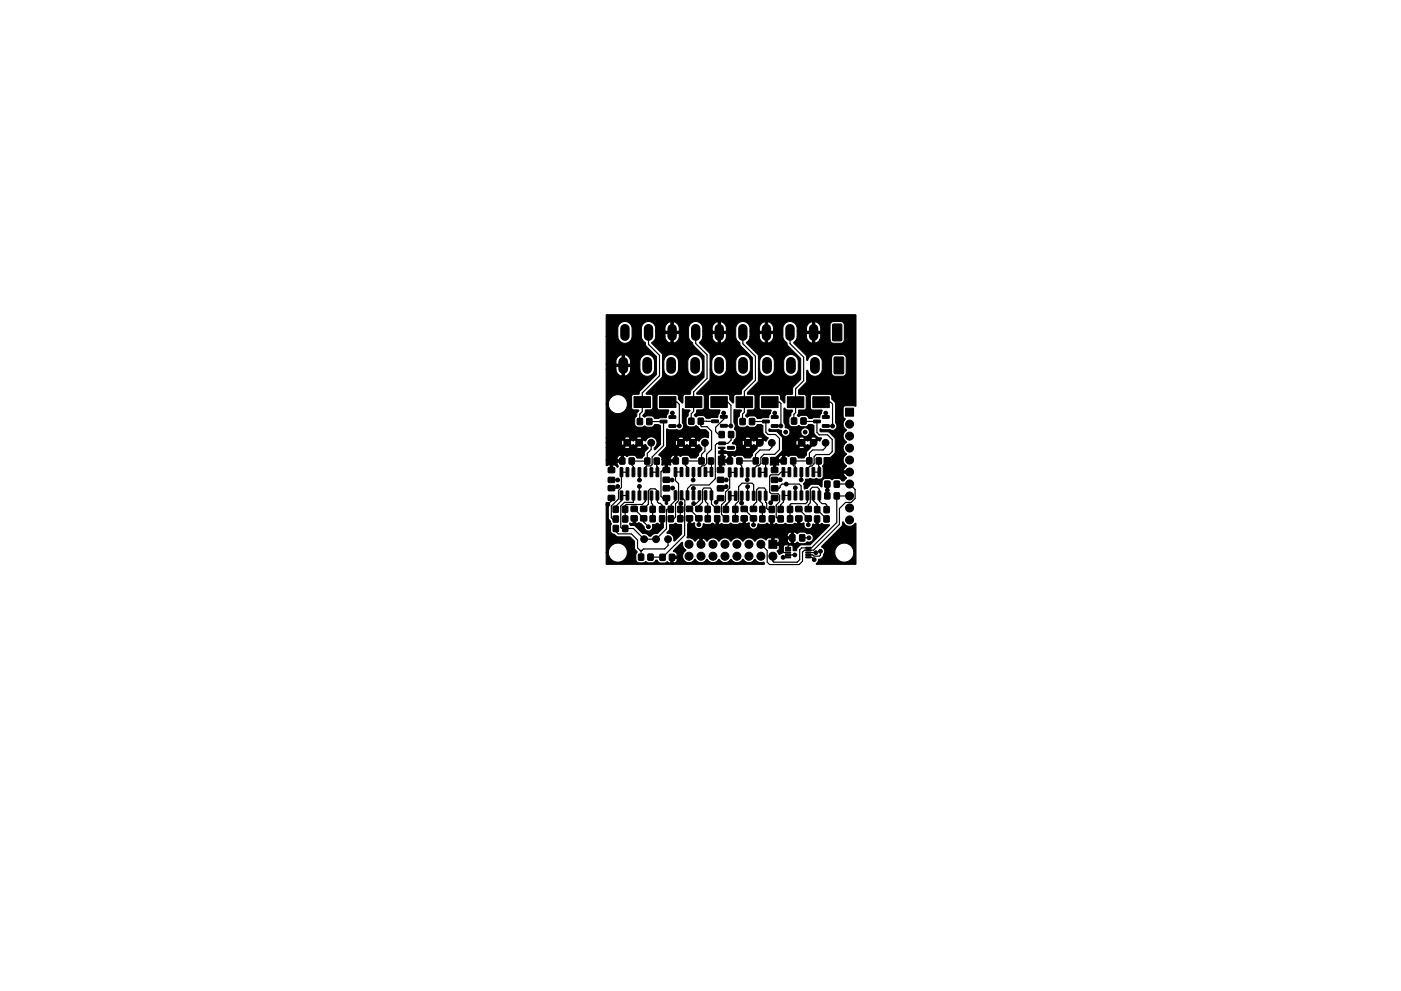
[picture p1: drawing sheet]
<svg xmlns="http://www.w3.org/2000/svg" width="297mm" height="210mm" viewBox="0 0 297 210" stroke-linecap="round" stroke-linejoin="round" font-family="sans-serif">
<g fill="#000" stroke="#000" stroke-width=".21">
<path d="M176.6 68.8l1.7-.1 .2 .2v3.2l-.2 .2h-1.6l-.2-.1zM176.9 75.8l1.7-.1 .3 .2v3.2l-.2 .2h-1.6l-.3-.1zM128.5 66.8h52.9l.1 19.3-.2 .1-.3-.1h-1.8l-.3 .1-.1 .4v1.7l.4 .7a1.45 1.45 0 0 0 .3 2.3l-.1 .1a1.39 1.39 0 0 0-.6 1.3l.2 .6 .5 .4-.3 .4a1.38 1.38 0 0 0 .3 2.2l-.1 .2a1.43 1.43 0 0 0 .1 2.4l-.4 .4-.3 .6h1.5l.1 .4-.1 .1h-1.5l.2 .5 .5 .5-.6 .6h-.4l-.6-.5h-1l-.5 .3-.5-.3h-1l-.5 .4-.2 1.4-.7-.5-1.4-.1-.9 .9-.7 .1-.2-1.1 .4-.4 .1-.5 1-.2 .4 .2 .9-.2 .8 .2 .5-.3 .1-.3v-1.8l-.1-.4 .3-.5v-1.3l1.4-.1 1-1-.1-3-1.3-1.3-1.8-.1v-.6l2.8 .3a.94 .94 0 0 0 .5-1.6v-4.1l-.8-.9-.1-.8-.4-.2h-3.6l-.4 .2-.1 2.6 .2 .3 .3 .2 2 .1-.5 1.5-2.2 .2-.4-.5-.3-.2h-1l-.4 .2a.25 .25 0 0 1-.3 0 .25 .25 0 0 1-.1-.3l.3-1h1.1l.4-.4v-2.7l-.4-.2-1.1-.1-.1-.8 1.7-1.8v-2.3l.2-.2a1.6 1.6 0 0 0 1.6 1.3 1.6 1.6 0 0 0 1.5-1.4v-1.9l-.2-.6h2.2v3.2l.2 .5 .5 .2h2l.4-.6v-3.3l-.2-.4-.5-.3h-1.8l-.4 .3-.2 .4h-2.2a1.55 1.55 0 0 0-2.6 0l-.3 .6-.1-.1-.2-1-2.6-2.7 .5-.6 .2-.7h2a1.46 1.46 0 0 0 1.2 1.4l.8-.1 .8-.6h2.2l.2 .5 .5 .2h1.7l.5-.4 .1-3.6-.3-.4-.4-.2h-1.7l-.5 .5-.1 3.4h-2.2l.2-.6v-.7h-1.2v2h-.6v-2h-1.2v.6h-2v-1.1h5v-.6a1.46 1.46 0 0 0-1.2-1.4v2h-.6v-2.1a1.5 1.5 0 0 0-1.2 1.4v.7h-2v-.7a1.5 1.5 0 0 0-1.1-1.3 1.51 1.51 0 0 0-1.9 1.3v1.8a1.83 1.83 0 0 0 .9 1.4l.1 .5 2.8 2.8-.1 4.4-1.6 1.7-.1 1.4-1.2 .1-.3 .2-.2 1.6-.8-.8-.1-.8-.3-.2h-3.7l-.3 .1-.1 .3v2.6l.4 .3h2.1l-.2 .7-.2 .4-.2 .5-2.3 .2-.3-.4-.5-.2-.9 .1-.5 .2-.3-.3 .3-.5 .1-.7h1.2l.4-.5-.1-2.6-.3-.2-1.2-.1v-.3l2.2-2.3 .1-2.7 .3 .1a1.55 1.55 0 0 0 1.5 1.4 1.55 1.55 0 0 0 1.6-1.5l2 .1a1.55 1.55 0 0 0 1.5 1.4 1.55 1.55 0 0 0 1.5-1.4v-1.7a1.55 1.55 0 0 0-1.5-1.5 1.55 1.55 0 0 0-1.5 1.5v1.6h-2v-1.6a1.55 1.55 0 0 0-1.6-1.5 1.55 1.55 0 0 0-1.5 1.5v1.6h-.3l-.1-3-2.5-2.6 .6-.6 .2-.7h2a1.46 1.46 0 0 0 1.2 1.4h.6a1.45 1.45 0 0 0 1.2-1.4v-.6h-1.2v2h-.6v-2h-1.2v.6h-2v-1.1h5v-.6a1.46 1.46 0 0 0-1.2-1.4v2h-.6v-2.1a1.5 1.5 0 0 0-1.2 1.4v.7h-2v-.7a1.5 1.5 0 0 0-1.1-1.3 1.51 1.51 0 0 0-1.9 1.3v1.8a1.83 1.83 0 0 0 .9 1.4l.1 .5 2.5 2.6v4.5l-2.2 2.3-.1 .9-1.5 .2-.2 1.7-.7-.6-.1-.9-.4-.3-3.6-.1-.4 .2-.1 .3 .1 2.6 .3 .3h2l-.5 1.6-2.3 .1-.4-.4-.4-.1h-.9l-.6 .2-.3-.3 .5-.6v-.5h1.2l.4-.5v-2.6l-.4-.2-1.1-.1-.1-.2 2.8-2.8v-2.3h.4a1.55 1.55 0 0 0 1.6 1.5 1.55 1.55 0 0 0 1.5-1.5l2 .1a1.55 1.55 0 0 0 1.5 1.4 1.55 1.55 0 0 0 1.6-1.4v-1.7a1.55 1.55 0 0 0-1.5-1.5 1.55 1.55 0 0 0-1.6 1.5v1.6h-2v-1.6a1.55 1.55 0 0 0-1.5-1.5 1.55 1.55 0 0 0-1.6 1.5v1.6h-.4v-3.3l-2.2-2.3 .5-.6 .2-.7h2a1.46 1.46 0 0 0 1.2 1.4h.6a1.45 1.45 0 0 0 1.2-1.4v-.6h-1.2v2h-.6v-2h-1.2v.6h-2v-1.1h5v-.6a1.46 1.46 0 0 0-1.2-1.4v2h-.6v-2.1a1.5 1.5 0 0 0-1.2 1.4v.7h-2v-.7a1.5 1.5 0 0 0-1.1-1.3 1.51 1.51 0 0 0-1.9 1.3v1.8a1.62 1.62 0 0 0 .9 1.3l.1 .6 2.3 2.3v4.4l-2.8 2.8-.1 .8-1.5 .2-.2 1.7-.9-.8v-.8l-.4-.2-3.6-.1-.3 .2-.2 .3v2.5l.4 .4h2l-.1 .8-.2 .3-.2 .5-2.4 .2-.3-.4-.4-.2h-.9l-.6 .3-.3-.3 .5-.6v-.6h1.2l.4-.5v-2.6l-.4-.2-.9-.1-.1-.1 3.3-3.4 .2-1.8h.3a1.55 1.55 0 0 0 1.5 1.5 1.55 1.55 0 0 0 1.5-1.5l2 .1a1.55 1.55 0 0 0 1.6 1.4 1.55 1.55 0 0 0 1.5-1.4v-1.7a1.55 1.55 0 0 0-1.5-1.5 1.55 1.55 0 0 0-1.6 1.5v1.6h-2v-1.6a1.55 1.55 0 0 0-1.5-1.5 1.55 1.55 0 0 0-1.5 1.5v1.6h-.3l-.1-3.2-2.2-2.4a1.62 1.62 0 0 0 .8-1.3h2a1.46 1.46 0 0 0 1.2 1.4h.6a1.45 1.45 0 0 0 1.2-1.4v-.6h-1.2v2h-.6v-2h-1.2v.6h-2v-1.1h5v-.6a1.46 1.46 0 0 0-1.2-1.4v2h-.6v-2.1a1.5 1.5 0 0 0-1.2 1.4v.7h-2v-.7a1.5 1.5 0 0 0-1.1-1.3 1.51 1.51 0 0 0-1.9 1.3v1.8a1.84 1.84 0 0 0 .9 1.4l.1 .6 2.2 2.3v3.7l-3.5 3.6-.2 .6-1.2 .1-.3 .2-.1 2.6 .4 .5h1.1l-.4 .6v.7l-.4 .5v1.2l.4 .6h1.2l.4-.2 .6 .2h1l.6-.5h.8l.4 .2v3.9l-1.1 1.2-.2-.1v-.3a1.27 1.27 0 0 0 .1-2.1 1.27 1.27 0 0 0-2 .7l-.2-.3-.7 .6 .7 .7 .3-.3 .5 .8-.7 .8-.1 .8-.5 .5h-1l-.3-.4-.4-.2h-1l-.4 .3-.8-.3v1.4l-1.4 .1 .3 .8-.1 .2-.6-.4h-.5v1.2l-.5 .1v-1.3h-.9v-1.2h3.2v-.9a.75 .75 0 0 0-.9 .7v.2h-2.3v-2.5h3.8a1.19 1.19 0 0 0 1.4 0h1.2a1.19 1.19 0 0 0 1.3 0l-.7-.7-.6 .7h-1.2l-.7-.7-.7 .7h-3.8v-1.1h3.3l.2 .7 .6-.7h.8l.6 .7 .3-.3 .2 .3 .7-.7-.7-.6-.2 .3-.3-.3-.6 .6h-.8l-.6-.6-.2 .6h-3.3v-1h3.8l.7 .7 .7-.7h1.2l.6 .7 .7-.7a1.19 1.19 0 0 0-1.3 0h-1.3a1.2 1.2 0 0 0-1.3 0h-3.8v-7.2h.5l.3 1.1 .5 .6a2.01 2.01 0 0 0 3-.8 2.01 2.01 0 0 0-1.4-2.8 2.01 2.01 0 0 0-2.4 1.9h-.5v-7.4l2.1 .1a1.5 1.5 0 0 0 1.3 1.4h.5a1.49 1.49 0 0 0 1.3-1.4h2a1.55 1.55 0 0 0 1.5 1.4 1.55 1.55 0 0 0 1.6-1.4v-1.7a1.55 1.55 0 0 0-1.6-1.5 1.55 1.55 0 0 0-1.5 1.5v1.6h-2v-.5h-1.3v2h-.5v-2h-1.3v.5h-2.1v-1h5.2v-.6a1.5 1.5 0 0 0-1.3-1.4v2h-.5v-2.1a1.54 1.54 0 0 0-1.3 1.5v.6h-2.1v-5.9h2.5a1.52 1.52 0 0 0 1.8 1.4 1.51 1.51 0 0 0 1.2-1.4v-1.8a1.5 1.5 0 0 0-1.1-1.3 1.51 1.51 0 0 0-1.9 1.3v1.8h-2.5zM131.5 99.3h.5v1.8h-.5zM131.4 97.2h1.1v1.2h-1.1zM132.8 99.3h.5l-.1 1.8h-.5zM134 99.3h.6l-.1 1.8h-.5zM133.4 97.2h1.1v1.2h-1.1zM135.1 88.8h1.1v1.3h-1.1zM135.3 99.3h.6l-.1 1.8h-.5zM136.7 97.2h1.1v1.3h-1.1zM136.6 99.3h.5l-.1 1.8h-.4z"/>
<path d="M137.1 88.8h1.1v1.3h-1.1zM134.4 84.2h3.5v2.3h-3.5zM137.9 99.3h.5l-.1 1.8h-.5zM138.7 97.2h1.1v1.3h-1.1zM139.1 99.3h.6l-.1 1.8h-.5zM140 89.2l1.3-.1 .1 .5-1.4 .1zM141.9 90.1h1.3l.1 .5-1.4 .1zM141.9 88.2h1.3l.1 .5-1.4 .1zM139.8 84.2h3.5v2.3h-3.5zM143 99.2l.5 .1-.1 1.8-.5-.1zM142.8 97.2h1v1.2h-1zM144.2 99.2l.6 .1-.1 1.8-.5-.1z"/>
<path d="M144.7 86.8l.5 .2h1.1l-.4 .6v.6l-.4 .6v1.1l.1 .4 .6 .3h.9l.5-.3 .9 .8 1.2 .1 .5 .6v1l-.1 .1a1.36 1.36 0 0 0-1.9 .7l-.3-.3-.6 .7 .6 .6 .4-.3 .4 .7a.63 .63 0 0 1-.4 .9l-.2 .7-.5 .6h-1.2l-.3-.5-.3-.1h-1l-.5 .3-.8-.3v1.4h-1.3v.7l-.7-.1v1.3l-.4 .1-.1-1.4h-.7v-1.1h2.7v-.9a.76 .76 0 0 0-.8 .7v.2h-1.9a.94 .94 0 0 0-.6-1l1.4-1.5h2.6a1.19 1.19 0 0 0 1.3 0h1.3a1.19 1.19 0 0 0 1.3 0l-.7-.7-.6 .7h-1.3l-.6-.7-.7 .7h-2.6l.2-.4v-.6h1.8l.3 .6 .6-.6h.7l.7 .6 .3-.3 .2 .3 .7-.6-.7-.7-.3 .3-.2-.3-.7 .7h-.7l-.6-.7-.3 .7h-1.8v-1.1h2.4l.7 .7 .6-.7h1.3l.6 .7 .7-.7a1.19 1.19 0 0 0-1.3 0h-1.3a1.2 1.2 0 0 0-1.3 0h-2.4v-1.8l2.9 .2a.91 .91 0 0 0 .6-1.5zM144.8 97.2h1v1.2h-1zM145.5 99.2l.5 .1v1.8l-.5-.1zM146.1 88.7h1v1.3h-1zM146.8 99.2l.5 .1-.1 1.8-.5-.1zM148.1 88.7h1v1.3h-1zM148.2 97.2h1.1v1.2h-1.1zM148 99.2l.6 .1-.1 1.8-.5-.1zM145.3 84.2h3.5v2.3h-3.5zM149.3 99.2l.6 .1-.1 1.8-.5-.1zM150.2 97.2h1.1v1.2h-1.1zM150.6 99.2l.5 .1-.1 1.8-.4-.1z"/>
<path d="M150.9 89.1h1.3l.1 .5-1.4 .1zM152.4 93.8h1.3l.1 .5h-1.4zM152.4 95.7h1.3l.1 .5h-1.4zM152.5 91.6h1v1.2h-1zM152.8 90.1l1.3-.1 .1 .5-1.4 .1zM152.8 88.2l1.3-.1 .1 .5-1.4 .1zM150.7 84.2h3.5v2.3h-3.5zM154.3 94.8l1.3-.1 .1 .5-1.4 .1zM154.5 91.6h1v1.2h-1zM154.5 99.3h.5l-.1 1.9-.5-.1zM154.2 97.2h1.1v1.2h-1.1zM155.6 86.9l1.6 .2-.4 .6v.6l-.5 .5v1.3l.3 .4 .3 .1 .9 .1 .6-.3 .5 .2 .9 .1 .5-.2 .3-.4h.8l.3 .2 .1 1.7 1.1 1-.5 .6-.3-.3-1.7 1.7 .1 .2-.8 .9-.2 .6-.4 .4-1.2 .1-.6-.6h-1l-.5 .3-.8-.3v1.4l-1.3 .1v.6l-.7-.1v1.3l-.4 .1-.1-1.4-.2-.1v-1.7h1.4v.7h.8v-.9l-.2-.1v-.3h-.9l-.1 .5h-.5v-1.5l-.4-.1-.1-.2h1.4l-.1 .2-.3 .1 .1 .5 .9 .1h1.5l.4-.4v-.4h1.7a1.16 1.16 0 0 0 1.3 0l-.6-.7-.7 .7h-1.7l-.2-.7-.7-.2 2-.1 .2 .6 .7-.6h.7l.7 .6 .2-.3 .3 .3 .6-.6-.6-.7-.3 .3-.2-.3-.7 .7h-.7l-.7-.7-.2 .7h-2l.8-1.1h1.8l.7 .7 .6-.7h1.2l.7 .7 .7-.7a1.14 1.14 0 0 0-1.4 0h-1.2a1.19 1.19 0 0 0-1.3 0h-1.8v-1.3l-.4-.7a.99 .99 0 0 0-.1-1.2z"/>
<path d="M155.7 99.3h.6l-.1 1.9-.5-.1zM156.9 88.8h1.1v1.3h-1.1zM156.2 97.2h1.1v1.2h-1.1zM157 99.3h.5v1.9l-.5-.1zM158.3 99.3h.5l-.1 1.9-.5-.1zM158.9 88.8h1.1v1.3h-1.1zM156.1 84.2h3.5v2.3h-3.5zM159.7 97.2h1.1v1.2h-1.1zM159.5 99.3h.6l-.1 1.9-.5-.1zM160.8 99.3h.5v1.9l-.5-.1zM161.7 97.2h1.1v1.2h-1.1zM162.1 99.3h.5l-.1 1.9-.5-.1z"/>
<path d="M161.7 89.2l1.3-.1 .1 .5-1.4 .1zM161.5 84.2h3.5v2.3h-3.5zM163.6 90.1h1.3l.1 .5-1.4 .1zM163.6 88.2h1.3l.1 .5-1.4 .1zM165.8 99.2l.6 .1-.1 1.8h-.5zM166.2 86.6h.2l.4 .4 1.2 .1-.3 1.1-.4 .5v1.2l.2 .5 1.3 .1 .6-.2 .5 .2 .7 .1-.1 .2a.91 .91 0 0 0-.5 1.4 .91 .91 0 0 0 1.5 0 .91 .91 0 0 0-.7-1.4v-.2l.6-.5h.7l.4 .2 .1 1.7 .6 .8 1 .2-.3 .5-.2 .1-.2-.3-1.7 1.7-.7 .8-.2 .8-.5 .6-1.1-.1-.6-.5h-1l-.5 .3-.8-.3v1.4l-1.3 .1v.6l-.6-.1v1.3l-.5 .1v-1.4h-.7l.1-1.1h2.5v-.9a.76 .76 0 0 0-.8 .7v.2h-1.7v-.4l1.2-.2 1.2-1.2 .1-.7h3.4a1.16 1.16 0 0 0 1.3 0l-.6-.7-.7 .7h-3.4v-1h2.8l.2 .6 .7-.7h.7l.7 .7 .2-.3 .3 .3 .6-.7-.6-.6-.3 .3-.2-.3-.7 .6h-.7l-.7-.6-.2 .7h-2.8v-1.1h3.4l.7 .7 .6-.7h1.2l.7 .7 .7-.7a1.14 1.14 0 0 0-1.3 0h-1.3a1.2 1.2 0 0 0-1.3 0h-3.4l-1.2-1.3-1.6-.1-.1-.4 .2-.1 .4 .2h1.5l.6 .2a.95 .95 0 0 0 .8 1.2 .95 .95 0 0 0 1-1 .95 .95 0 0 0-1-.9v-.5l-.3-.5zM165.6 97.2h1.1v1.2h-1.1zM167.1 99.2l.6 .1-.1 1.8h-.5zM167.8 88.7h1.1v1.3h-1.1zM167.6 97.2h1.1v1.2h-1.1zM168.4 99.2l.5 .1-.1 1.8h-.4zM169.8 88.7h1.1v1.3h-1.1z"/>
<path d="M169.7 99.2l.5 .1-.1 1.8h-.5zM166.9 84.2h3.5v2.3h-3.5zM171.1 97.2h1v1.2h-1zM170.9 99.2l.6 .1-.1 1.8h-.5zM172.2 99.2l.5 .1v1.8h-.5zM173.1 97.2h1v1.2h-1zM173.5 99.2l.5 .1-.1 1.8h-.5zM172.5 89.2l1.4-.1v.5l-1.3 .1zM174.4 90.1h1.3l.1 .5-1.4 .1zM174.4 88.2h1.3l.1 .5-1.4 .1zM172.3 84.2h3.5v2.3h-3.5zM179.3 86.6h1.7v1.7h-1.7z"/>
<path d="M128.5 106.6l.7 .2-.2 .6v2.5l.6 1.2-.1 .4v1.1a.85 .85 0 0 0 .8 .8l.7 .5h2.6l.9 .9 .1 1.6 .5 .7-.3 .5v1.1l.3 .6 .3 .1h.9l.6-.3 .5 .3h.9l.4-.1 .3-.4a.51 .51 0 0 1 .7 .4l1.2 .2 .5-.3 .6 .2 .7 .1a.76 .76 0 0 0 .9-.8v-.2h-.9v.9h-.5v-1.3l1.4-.1v-.3a.99 .99 0 0 0-.8-.7l1.7-1.9 .3 .1a1.42 1.42 0 0 0 .6 1.5v.2a1.36 1.36 0 0 0-.3 2.1 1.36 1.36 0 0 0 2.2-.3 1.54 1.54 0 0 0 2.2 .4l.4-.4a1.41 1.41 0 0 0 2.4 0h.1a1.54 1.54 0 0 0 2.2 .4l.4-.4a1.41 1.41 0 0 0 2.4 0h.1a1.54 1.54 0 0 0 2.2 .4l.4-.4a1.46 1.46 0 0 0 1.7 .6h.2v.4h-33.4l-.1-.1v-2.4h.5l.3 1.1 .8 .8a2.01 2.01 0 0 0 2.9-1.5 2.01 2.01 0 0 0-2.1-2.4l-.1 .1a2 2 0 0 0-1.8 1.9h-.5zM129 105.1h1.3v1.1h-1.3zM129 103.1h1.3v1h-1.3zM129 101.3h1.3v1h-1.3zM129 99.2h1.3v1.1h-1.3zM130 109.5h1.1v1.2h-1.1zM130 107.4h1.1v1.3h-1.1zM130 111.5h1.1v1.3h-1.1zM131.5 104.2l.5 .1v1.8l-.5-.1zM132 109.5h1.1v1.2h-1.1zM132 107.4h1.1v1.3h-1.1zM132 111.5h1.1v1.3h-1.1z"/>
<path d="M132.8 104.2l.5 .1-.1 1.8-.5-.1zM134 104.2l.6 .1-.1 1.8-.5-.1zM134.2 109.8h.5v1.3l.8-.2 .4 .2 .7 .7a.91 .91 0 0 0 .8 .9h.2a1 1 0 0 0 .8-1.4h.5l.5-.3 .7 .3v-1.4h.5l.1 2-1.3 1.3a1.57 1.57 0 0 0-1.4 .6h-.3a1.56 1.56 0 0 0-1.5-.6l-1.5-1.6-1.1-.2-.1-.3 .1-.1 .6 .1zM133.8 107.4h1.3v1.1h-1.3zM133.8 109.4h1.3v1.1h-1.3zM135.3 104.2l.6 .1-.1 1.8-.5-.1zM135.4 117.6h1v1.2h-1zM135.8 107.4h1.3v1.1h-1.3zM135.8 109.4h1.3v1.1h-1.3zM136.6 104.2l.5 .1-.1 1.8-.4-.1zM137.9 107.4h1v1.3h-1zM137.9 104.2l.5 .1-.1 1.8-.5-.1z"/>
<path d="M137.4 117.6h1v1.2h-1zM137.9 109.4h1v1.3h-1zM139.1 104.2l.6 .1-.1 1.8-.5-.1zM139.9 107.4h1v1.3h-1zM140.6 101.3h1.3v1h-1.3zM140.6 99.2h1.3v1h-1.3zM140.6 105.2h1.4v1h-1.4zM140.6 103.1h1.4v1h-1.4zM139.9 109.4h1v1.3h-1zM139.9 117.6h1.1v1.3h-1.1zM141.1 105.5l.3-.1 .2 .2v1.3l-.3 .2-.3-.2zM141.7 109.4h1.1v1.3h-1.1z"/>
<path d="M141.7 107.4h1.1v1.3h-1.1zM141.9 117.6h1.1v1.3h-1.1zM142 111.3h.7l.5-.3 .5 .3h.8v2l-1.6 1.5a1.46 1.46 0 0 0-1.5-1.7l.5-.7zM143 104.2h.5l-.1 1.9-.5-.1zM143.7 109.4h1.1v1.3h-1.1zM144.2 104.2h.6l-.1 1.9-.5-.1zM143.7 107.4h1.1v1.3h-1.1zM145.5 104.2h.5v1.9l-.5-.1zM145.9 109.8h.5v1.3l.8-.2 .1 .2a.94 .94 0 0 0 .9 1.1 .94 .94 0 0 0 .9-1.1l1.4 .2 .5-.3 .8 .3v-1.4l.1-.1 .4 .1v1.4l.7-.2 .4 .2h1l.5-.3 .6 .3h.9l.5-.3 .6 .1v-1.2l.2-.2 .3 .1v1.3l.8-.2a.98 .98 0 0 0 .8 1.4 .98 .98 0 0 0 1.1-1.2l1.3 .2 .6-.3 .8 .3v-1.4l.4-.1 .1 .1v1.4l.6-.2 .5 .2h.9l.6-.3 .5 .3h1l.5-.3 .6 .1v-1.2l.4-.2 .1 .2v1.2l.8-.1 .2 .9a.91 .91 0 0 0 1.2 .2l.4-.4 .1-.5 .7 .1v-1.3l.1-.1h.4v1.4l.7-.3 .5 .3 1.2 .1-4.1 4.2-2.1 .1-.7 .6-.2 .6-.6-.1-.1-.8-.2-.3-1.5-.1-.4 .4v1.3l-.8 .4-.4-.7 .4-.6v-.7h-1.5l-.1-.5h1.6v-.6h1.7a.73 .73 0 0 0 .9 .7h.7l.6-.3 .5 .3h1l.5-.3a.93 .93 0 0 0 1.3-.8 .93 .93 0 0 0-1.2-1l-.6-.3h-1l-.6 .3-.7-.3v2.4h-.5l-.1-.9h-.8v.2h-1.7l-.2-.4-.9-.1v1.1h-.5v-1.1h-.7l-.4 .5-.2-.1a1.46 1.46 0 0 0-2.3 .3l-.3-.3a1.46 1.46 0 0 0-2.2 .3l-.3-.3a1.46 1.46 0 0 0-2.2 .3l-.4-.3a1.46 1.46 0 0 0-2.2 .3l-.3-.3a1.46 1.46 0 0 0-2.2 .3l-.5-.5-.5-.2v1.5l-.4 .1-.1-.1v-1.5l-.5 .2-.6 .5-.7-.6-1-.2 .1-.2 22 .1v-1a.75 .75 0 0 0-.8 .7v.2h-21.2zM145.6 107.4h1.2v1.1h-1.2zM145.6 109.4h1.2v1.1h-1.2zM146.8 104.2h.5l-.1 1.9-.5-.1z"/>
<path d="M148 104.2h.6l-.1 1.9-.5-.1zM147.5 107.4h1.3v1.1h-1.3zM147.5 109.4h1.3v1.1h-1.3zM149.5 107.5h1.1v1.2h-1.1zM149.3 104.2h.6l-.1 1.9-.5-.1zM149.5 109.4h1.1v1.3h-1.1zM150.6 104.2h.5l-.1 1.9-.4-.1zM151.5 107.5h1.1v1.2h-1.1zM152.1 105.2h1.3v1h-1.3zM152.1 103.1h1.3v1h-1.3zM152.1 101.3h1.3v1h-1.3zM152.1 99.2h1.3v1h-1.3z"/>
<path d="M151.5 109.4h1.1v1.3h-1.1zM153.4 109.4h1v1.3h-1zM153.4 107.5h1v1.2h-1zM154.5 104.2l.5 .1-.1 1.8h-.5zM155.4 109.4h1v1.3h-1zM155.7 104.2l.6 .1-.1 1.8h-.5zM155.4 107.5h1v1.2h-1zM157 104.2l.5 .1v1.8h-.5zM157.2 107.5h1.2v1h-1.2zM157.2 109.5h1.2v1h-1.2zM158.3 104.2l.5 .1-.1 1.8h-.5zM159.5 104.2l.6 .1-.1 1.8h-.5z"/>
<path d="M159.1 107.5h1.3v1h-1.3zM159.1 109.5h1.3v1h-1.3zM161.1 107.5h1.1v1.2h-1.1zM160.8 104.2l.5 .1v1.8h-.5zM161.1 109.4h1.1v1.3h-1.1zM162.1 104.2l.5 .1-.1 1.8h-.5zM163 114.6h1.7v1.7h-1.7zM163.1 107.5h1.1v1.2h-1.1zM163.6 101.3h1.3v1h-1.3zM163.6 99.2h1.3v1.1h-1.3zM163.6 105.2h1.3v1h-1.3zM163.6 103.1h1.3v1h-1.3z"/>
<path d="M163.1 109.4h1.1v1.3h-1.1zM165 109.5h1v1.2h-1zM165 107.4h1v1.3h-1zM165.8 104.2h.6l-.1 1.9-.5-.1zM166.5 116.1h1.1v.3h-1.1zM166.5 116.6h1.1v.3h-1.1zM166.5 117.1h1.1v.3h-1.1zM166.5 117.6h1.1v.3h-1.1zM166.5 118.1h1.1v.3h-1.1zM167 109.5h1v1.2h-1zM167.5 113.5h1v1.3h-1zM167.1 104.2h.6l-.1 1.9-.5-.1z"/>
<path d="M167 107.4h1v1.3h-1zM168.4 104.2h.5l-.1 1.9-.4-.1zM169.6 113.5h1v1.3h-1zM168.7 107.5h1.3v1h-1.3zM168.7 109.5h1.3v1h-1.3zM169.7 104.2h.5l-.1 1.9-.5-.1zM170.8 118.1h1.1v.3h-1.1zM170.8 117.6h1.1v.3h-1.1zM170.8 117.1h1.1v.3h-1.1zM170.8 116.6h1.1v.3h-1.1zM170.8 116.1h1.1v.3h-1.1zM170.9 104.2h.6l-.1 1.9-.5-.1z"/>
<path d="M170.7 107.5h1.3v1h-1.3zM170.7 109.5h1.3v1h-1.3zM172.2 104.2h.5v1.9l-.5-.1zM172.7 109.5h1.1v1.2h-1.1zM172.7 107.5h1.1v1.3h-1.1zM173.5 104.2h.5l-.1 1.9-.5-.1zM174.7 109.5h1.1v1.2h-1.1zM174.7 107.5h1.1v1.3h-1.1zM174.9 102.1h1v1.2h-1zM174.9 104.6h1v1.2h-1zM176.9 102.1h1v1.2h-1zM176.9 104.6h1v1.2h-1z"/>
<path d="M178.6 110.8l.2-.1 .2 .4a1.45 1.45 0 0 0 2.4-.1l.1 8.7h-8.4l.5-1 .4-.1 .5-.5 .3-.9h2.2l.3 1.1 .5 .6a2.01 2.01 0 0 0 3.1-1.1 2.01 2.01 0 0 0-2-2.6 2.01 2.01 0 0 0-1.9 2h-2.2v-.6l-.6-.6 4.3-4.4z"/>
<circle cx="130" cy="97.9" r=".4"/>
<circle cx="133" cy="93.9" r=".72"/>
<circle cx="135.5" cy="93.9" r=".72"/>
<circle cx="138.1" cy="93.9" r=".72"/>
<circle cx="141.6" cy="98" r=".4"/>
<circle cx="142.6" cy="87.6" r=".4"/>
<circle cx="144" cy="90.4" r=".4"/>
<circle cx="144.4" cy="94" r=".72"/>
<circle cx="146.9" cy="94" r=".72"/>
<circle cx="149.5" cy="94" r=".72"/>
<circle cx="153.1" cy="98" r=".4"/>
<circle cx="153.4" cy="87.6" r=".4"/>
<circle cx="155" cy="90.4" r=".4"/>
<circle cx="158.6" cy="94" r=".72"/>
<circle cx="161.1" cy="94" r=".72"/>
<circle cx="163.6" cy="94" r=".72"/>
<circle cx="164.3" cy="87.6" r=".4"/>
<circle cx="164.6" cy="97.9" r=".4"/>
<circle cx="165.6" cy="90.4" r=".4"/>
<circle cx="166.6" cy="91.7" r=".4"/>
<circle cx="170" cy="93.9" r=".72"/>
<circle cx="170.7" cy="91.7" r=".4"/>
<circle cx="172.5" cy="93.9" r=".72"/>
<circle cx="175" cy="93.9" r=".72"/>
<circle cx="175.1" cy="87.6" r=".4"/>
<circle cx="176.5" cy="90.4" r=".4"/>
<circle cx="180.1" cy="90" r=".85"/>
<circle cx="180.1" cy="97.6" r=".85"/>
<circle cx="180.1" cy="92.5" r=".85"/>
<circle cx="180.1" cy="95.1" r=".85"/>
<circle cx="128.9" cy="107" r=".4"/>
<circle cx="131" cy="103.2" r=".4"/>
<circle cx="131" cy="101.8" r=".4"/>
<circle cx="135.6" cy="103.2" r=".4"/>
<circle cx="135.6" cy="101.9" r=".4"/>
<circle cx="135.6" cy="111.7" r=".4"/>
<circle cx="136.6" cy="114.4" r=".72"/>
<circle cx="137.5" cy="111.8" r=".4"/>
<circle cx="139.1" cy="114.4" r=".72"/>
<circle cx="141.6" cy="114.4" r=".72"/>
<circle cx="142.5" cy="101.8" r=".4"/>
<circle cx="142.6" cy="103.5" r=".4"/>
<circle cx="143.5" cy="112.4" r=".4"/>
<circle cx="144.3" cy="106.8" r=".4"/>
<circle cx="146.1" cy="115.5" r=".85"/>
<circle cx="146.1" cy="118" r=".85"/>
<circle cx="147" cy="101.8" r=".4"/>
<circle cx="147" cy="103.6" r=".4"/>
<circle cx="147.1" cy="106.8" r=".4"/>
<circle cx="148.2" cy="111.3" r=".4"/>
<circle cx="148.6" cy="115.5" r=".85"/>
<circle cx="148.6" cy="118" r=".85"/>
<circle cx="149.9" cy="112.2" r=".4"/>
<circle cx="151.2" cy="118" r=".85"/>
<circle cx="151.2" cy="115.5" r=".85"/>
<circle cx="151.8" cy="106.6" r=".4"/>
<circle cx="153.7" cy="118" r=".85"/>
<circle cx="153.7" cy="115.5" r=".85"/>
<circle cx="154" cy="103.3" r=".4"/>
<circle cx="154" cy="101.8" r=".4"/>
<circle cx="156.2" cy="115.5" r=".85"/>
<circle cx="156.2" cy="118" r=".85"/>
<circle cx="157.2" cy="106.7" r=".4"/>
<circle cx="157.8" cy="111.5" r=".4"/>
<circle cx="158.4" cy="101.8" r=".4"/>
<circle cx="158.5" cy="103.2" r=".4"/>
<circle cx="158.8" cy="115.5" r=".85"/>
<circle cx="158.8" cy="118" r=".85"/>
<circle cx="159.8" cy="111.4" r=".4"/>
<circle cx="161.3" cy="115.5" r=".85"/>
<circle cx="161.3" cy="118" r=".85"/>
<circle cx="163.4" cy="106.7" r=".4"/>
<circle cx="163.6" cy="111.6" r=".4"/>
<circle cx="163.9" cy="118" r=".85"/>
<circle cx="165.4" cy="101.8" r=".4"/>
<circle cx="166" cy="118.2" r=".4"/>
<circle cx="166" cy="114.7" r=".4"/>
<circle cx="166.7" cy="102.7" r=".4"/>
<circle cx="168.5" cy="117.7" r=".4"/>
<circle cx="168.6" cy="103.5" r=".4"/>
<circle cx="169.4" cy="111.6" r=".4"/>
<circle cx="169.9" cy="101.8" r=".4"/>
<circle cx="171.4" cy="111.3" r=".4"/>
<circle cx="171.5" cy="114.1" r=".4"/>
<circle cx="172.6" cy="118.7" r=".4"/>
<circle cx="173" cy="117.3" r=".4"/>
<circle cx="174" cy="117" r=".4"/>
<circle cx="175.4" cy="104" r=".4"/>
<circle cx="178.6" cy="113" r=".4"/>
<circle cx="180.1" cy="100.1" r=".85"/>
<circle cx="180.1" cy="107.8" r=".85"/>
<circle cx="180.1" cy="110.3" r=".85"/>
<circle cx="180.1" cy="102.7" r=".85"/>
<circle cx="180.1" cy="105.2" r=".85"/>
</g>
<path d="M132.5 69.7v1.6M137.5 69.7v1.6M142.5 69.7v1.6M147.5 69.7v1.6M152.5 69.7v1.6M157.5 69.7v1.6M162.5 69.7v1.6M167.5 69.7v1.6M172.5 69.7v1.6" fill="none" stroke="#000" stroke-width="2"/>
<path d="M132.1 76.8v1.5M137.2 76.8v1.5M142.3 76.8v1.5M147.4 76.8v1.5M152.5 76.8v1.5M157.5 76.8v1.5M162.6 76.8v1.5M167.7 76.8v1.5M172.8 76.8v1.5" fill="none" stroke="#000" stroke-width="2.1"/>
<g fill="none" stroke="#000" stroke-width=".25">
<path d="M137.5 70.5v2.6l2.3 2.3v4.3l-3.6 3.7v3.9l-.6 .6 .1 1.5M147.5 70.5v2.4l2.4 2.4v5l-2.8 2.8v4.2l-.5 .5v1.6M157.5 70.5v2.4l2.7 2.7v5.1l-2.4 2.3v4.5l-.4 .3v1.6M167.5 70.5v2.4l2.9 2.9v5l-1.7 1.7v5l-.4 .4 .1 1.4M137.7 89.4h3v5.1l-2.4 2.5v1.6l-.3 .3h-.9l-.3 .2v1.1M138.1 93.9v1.5l-.9 .8v1.6h-3.3v.8l.4 .4v1.2M139.2 97.8l.2 2.4h-1.3M141.3 99.7h-.8l-.4 .4v5.2l.4 .4h.8M141.6 85.3h1.9l.5 .5v4.6h-1.4M142.5 87.6l.1 .9M142.6 90.4h.1M145.3 97.8v.9l.5 .5v.9"/>
<path d="M145.3 97.8h.1M149.5 94v1.7l-.8 .7v1.4h-3.4M149.8 89.4h.1M150.7 97.8l.1 2.3h-1.2M151.6 89.4h-3v.9l.2 .2h1.1l1 1v3.8l-1.1 1.1v1.9l-.5 .5h-.4l-.6 .6v.7M152.5 85.3h1.8l.7 .7v4.4l-1.5-.1M153.1 96v2.5l-.3 .4v.8M153.1 98h.1M153.4 87.6l.1 1.3-1.8 1.8v.9l.7 .6h.6M153.4 88.4h.1M154.8 97.8l-1.7 .2M155 92.2v1.2l-.7 .7h-2.3l-.3 .3v7.2l-1.4 1.3h-3.8l-.7 .8v1.4"/>
<path d="M159.4 89.4h3v2.3l.5 .5h1.5l.9 .8v2.4l-1 1h-2.3l-.7 .7v1.2l-.5 .5h-.3l-.7 .7v.7M162.3 97.8v2.4h-1.2M163.2 85.3h2.1l.3 .3v4.8h-1.3M163.6 94v.9l-.5 .6h-2l-.9 .9 .1 1.4h-3.5v.6l.5 .5v1.3M164.3 88.5h.1M164.3 87.6v.9M166.2 97.8h-1.6l-.4 .4v1.5M170.4 89.3l2.8 .1v2.4l.5 .4h1.7l1 1.1v2.5l-.6 .6h-2.7l-.5 .5v1.5l-.5 .5h-.3l-.6 .6v.7M171.6 97.8h-3.4v.9l.4 .2v1.3M171.6 97.8h.1M173.6 97.8l.1 2.4h-1.2M174.1 85.3h2l.4 .4v4.7h-1.4"/>
<path d="M175 93.9v1l-.5 .6h-2.2l-.7 .7v1.6M175.1 87.6v.9M175.1 88.5h.1M129.6 105.6v.7l-.7 .7M129.6 101.8h1.3M130.6 112.1v.6l.5 .6h2.8l1.3 1.3v1.6l.7 .8M130.9 101.8h.1M131 103.2l-.4 .4h-1M132.5 108.1h.1M133 100.2h-1.2v3.2l-.7 .7v1.8l-1.5 1.5v2.4l.3 .3h.6M133 105.1h-1.2v1.1l-1.3 1.2v.7M134.3 105.1l-.1 1.5h-1.8l-.8 .8v4.5l.3 .2h2.4l2.3 2.3h2.5l2.2-2.2v-4l1-.1"/>
<path d="M134.5 110v.6l1.1 1.1v.4l.7 .7h3l1.1-1.1v-1.6M134.5 108h.1M134.5 108l2 2v.7l1 1.1M135.6 103.2v1.9M135.6 100.2h.1M135.6 100.2v1.7M135.7 116.8h.4M135.9 117v1.2M136.5 108l1-1v-2.9l.4-.4h1l.5 .5v2.3l1 .7v.9M136.8 105.1v1.3l-.6 .6h-3.4l-.3 .3v2.8M138.1 105.1v1.7l.3 .2v3.1M141.3 101.8h1.2"/>
<path d="M141.6 114.4v1.3l-.7 .8h-4.5l-.5 .5M142.6 103.5l-1.3 .1M143.2 105.1v1l-.9 1-.1 1M144.3 106.8l-.1 .1v3.2M144.5 100.1h-1.3v1.9l.7 .6v3.6l-.7 .7v2.8l-.3 .4h-.7M144.5 105.1v.4l.7 .7v7.4l-4.7 4.6h-2.6M145.2 107.2h.1M146.2 110v1.9l.3 .3h4.7l.9-.9v-1.3M146.2 108h.1M146.2 108l2 2v1.3M147 103.6v1.5M147 105.1h.1"/>
<path d="M147 100.1v1.7M148.2 108v-.7l.7-.7v-2.7l.4-.4h1.3l.2 .3v3.1l1.2 1.2M148.3 105.1v1l-.7 .7h-.5M149.6 105.1v1.3l.5 .5-.1 3.1M150 110h.1M152.8 105.7l-1 .9M152.8 101.8h1.2M153.9 107.1v1M154 103.3l-.4 .3h-.8M156 105.2h-1.3v1.1l-.8 .9M156 100.2h-1.3v3.3l-.9 .9v1.9l-.8 .8v2l.9 1M157.2 105.2v1.5"/>
<path d="M157.2 105.2h.1M157.3 100.2h-.1M157.8 110v1.5l1 1.1h2.4l.9-1h7.3M157.8 108l1.9 2v1.3M158.5 103.2v2M158.5 100.2l-.1 1.6M159.7 108l.1-.9 .6-.6v-2.6l.4-.4h1.2l.3 .3v2.7l.3 .3v1l.2 .3h.8M159.7 111.3l.1 .1M159.8 105.2v-2.4l-.3-.3h-2.2l-.7 .7v3.1l-.7 .7v3.1M161.1 105.2v1.1l.6 .6-.1 3.2M163.6 111.6h.1M163.6 110.1v1.5"/>
<path d="M164.3 105.7l-.9 1M164.3 103.6h.9l.2-.2v-.3l.4-.4h3.7l.4 .4v2M164.6 107.4h.1M165.4 101.8h-1.2M165.5 108.1h.1M167.1 116.2v-.3l.2-.3h.5l.2-.2v-1.3h-1.4l-.6 .6v2.3l.3 .2h.8M167.1 117.7h1.4M167.1 118.2h-1.1M167.4 100.2h-1.8l-.5 .5h-1.6l-.3 .3v3.4l.3 .4h1.5l.3 .3v1.3l-.7 .7v2.6l.3 .4h.6M167.4 105.1h-1.3v1.4l-.6 .6v1M167.5 110.1h.1M168.6 103.5v1.6"/>
<path d="M169.4 108h.1M169.4 110v1.5l.7 .7h2.5l.6-.6v-1.5M169.4 108l2 2v1.3M169.9 100.2v1.6M170.1 114.1h1.4M171.2 105.1v1.4l-.4 .4h-3.1l-.2 .2v3M171.4 108v-.9l.4-.4v-2.9l.4-.4h1.1l.4 .4v2.5l.6 .6h.7l.3 .3v.9M171.4 117.2h1.6M171.4 118.2h.7l.5 .5M171.5 114.1h.1M172.5 105.1v1.1l.8 .8v1.1l1.9 2M173 117.2v.1"/>
<path d="M174 117v.8l-.3 .2h-1.1l-.3-.3h-.9M177.4 102.7h2.7l1.2 1.2v1.9l-.8 .8h-1.2l-1.3 1.3v3.3l-5.5 5.5h-1.9l-.4 .5v1.9l-.8 .7h-6.2l-.5-.5v-2.5l-1.4-1.3M177.4 105.2v5.7l-5.4 5.3h-2.1l-.3 .4v2.1l-.6 .6h-4.9l-.2-.2v-1.1M177.4 105.2h.1M177.4 105.2h2.7"/>
</g>
<path d="M131.9 97.8h-1.7l-.6 .5v1.4M143.3 97.8h-1.5l-.5 .5v1.8M166 114.7h-.4l-.8 .8h-.9M175.4 102.7v2.5" fill="none" stroke="#000" stroke-width=".4"/>
<path d="M142.7 118l-.2 .2" fill="none" stroke="#000" stroke-width=".8"/>
</svg>
